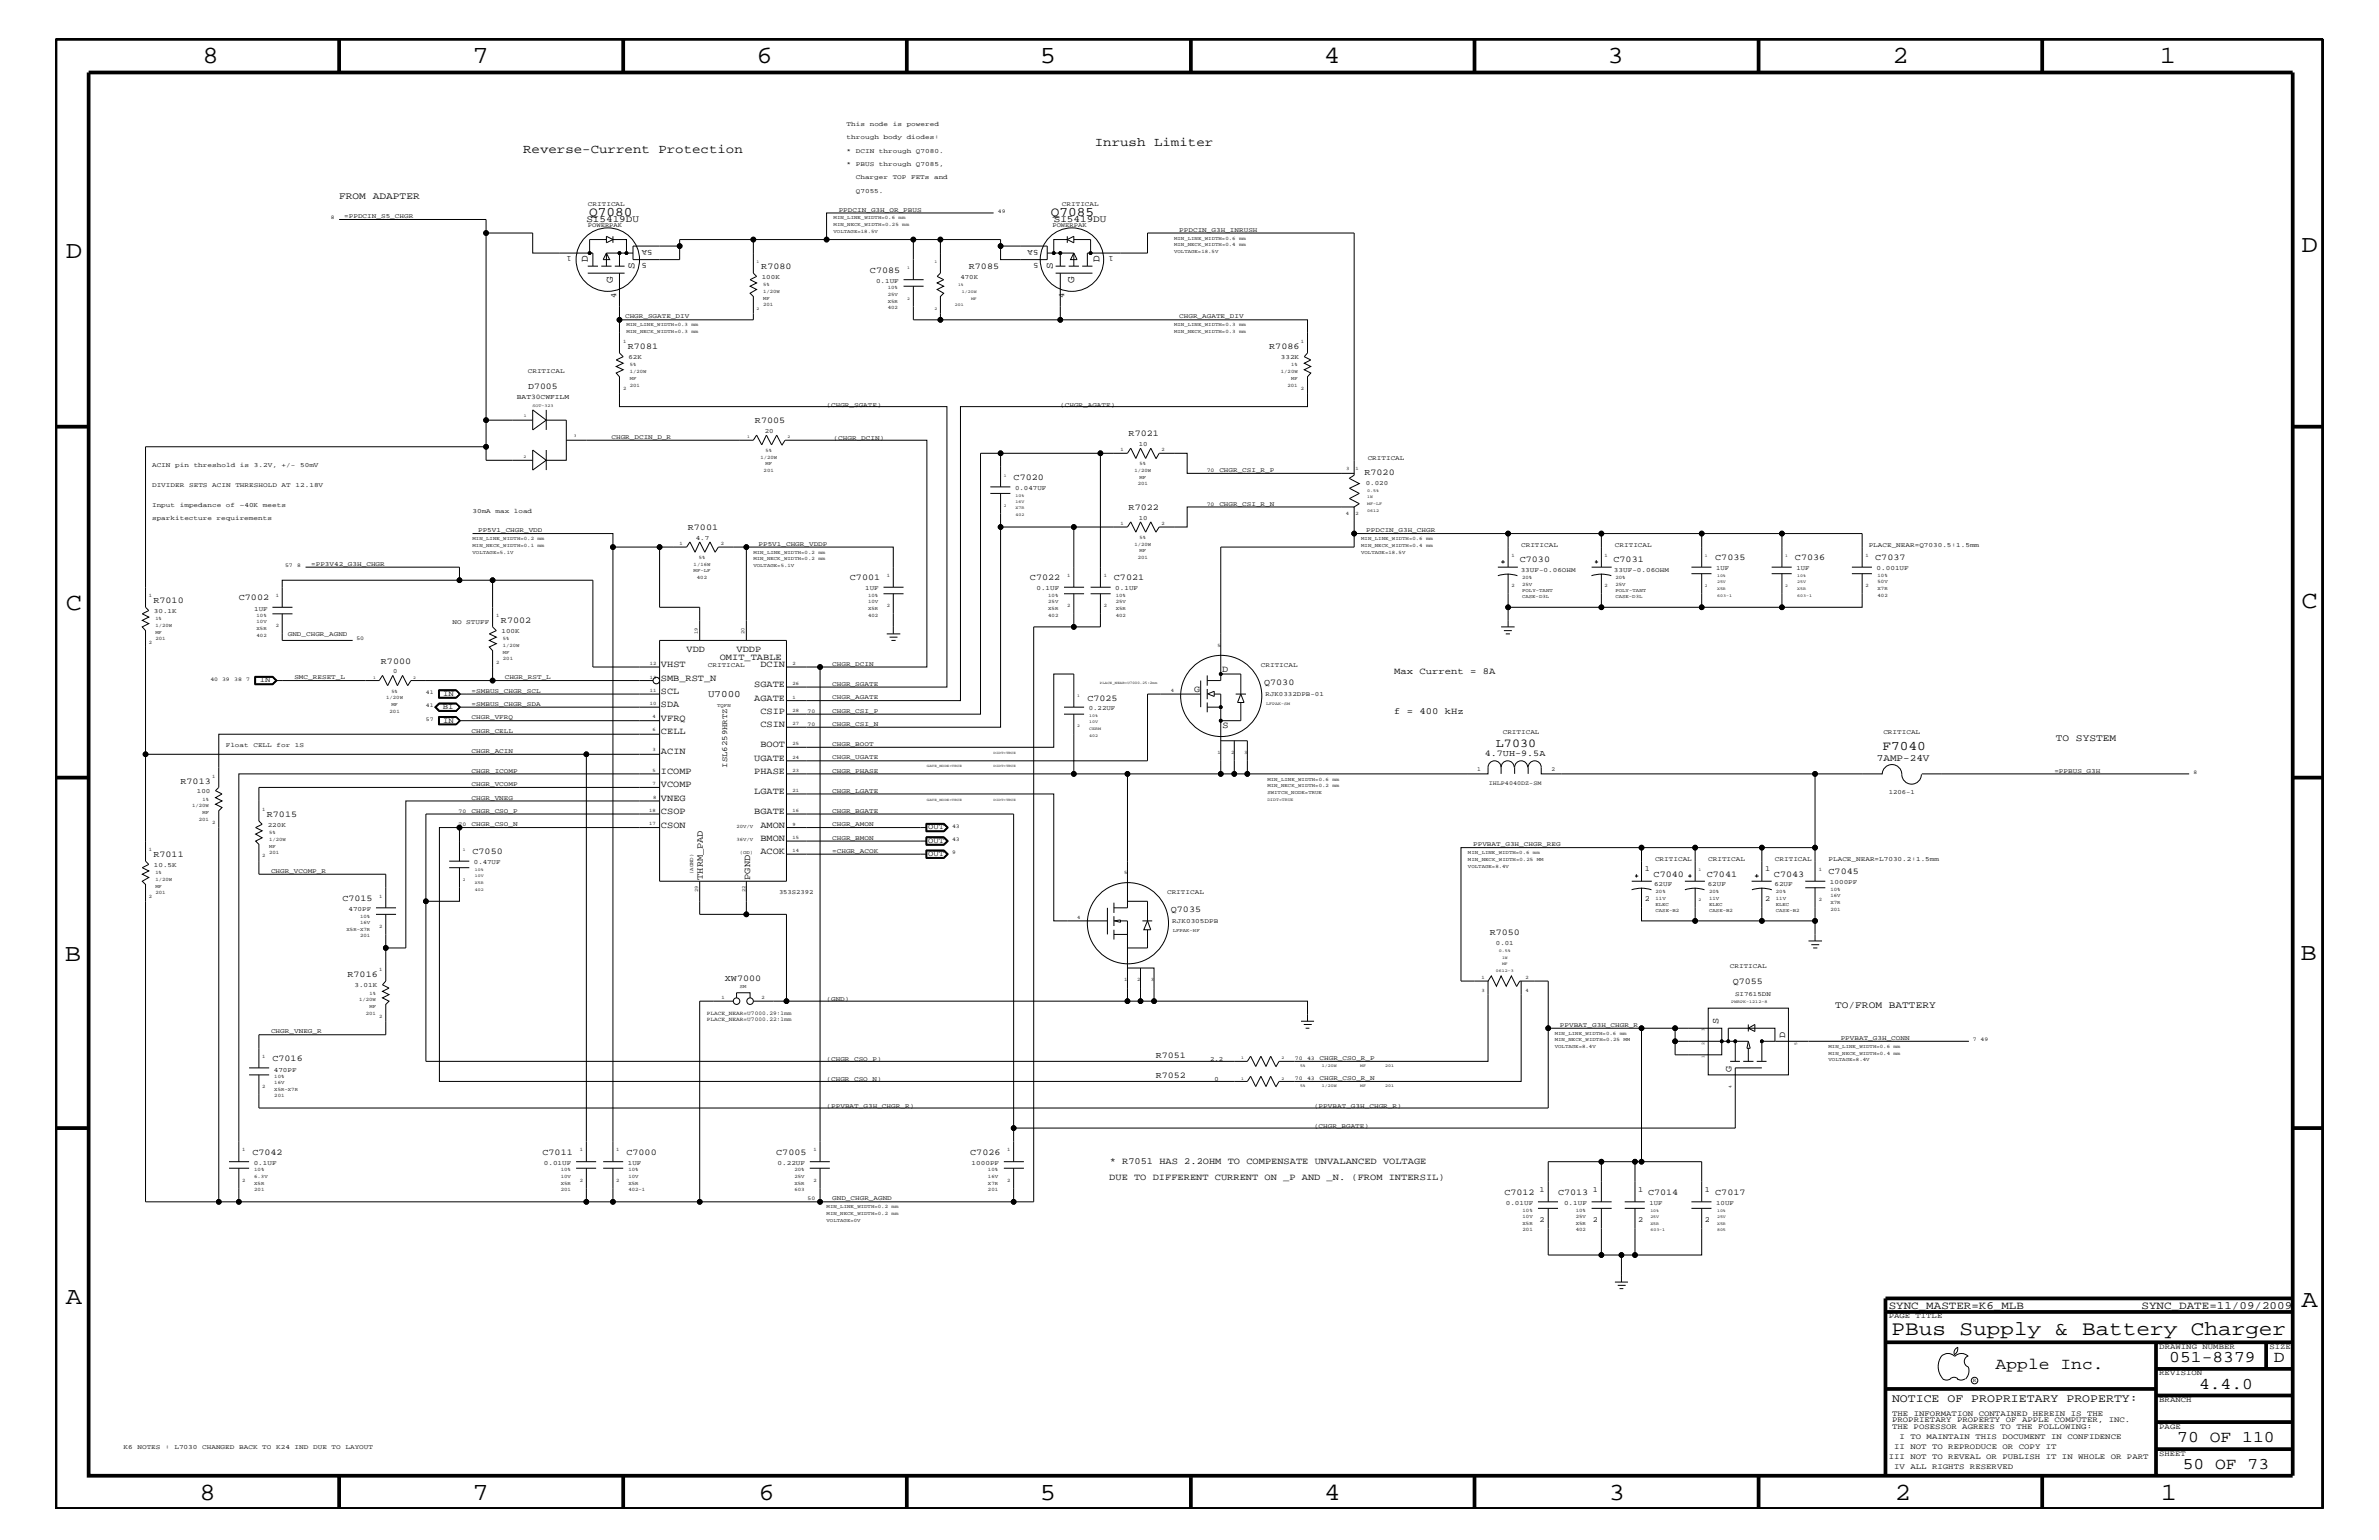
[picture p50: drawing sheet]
<svg xmlns="http://www.w3.org/2000/svg" width="432mm" height="279mm" viewBox="0 0 432 279" stroke-linecap="round" stroke-linejoin="round" font-family="sans-serif">
<defs><g id="words">
<g font-size="4.5">
<text x="36.7" y="11.5">8</text>
<text x="85.8" y="11.5">7</text>
<text x="137.3" y="11.5">6</text>
<text x="188.7" y="11.5">5</text>
<text x="240.3" y="11.5">4</text>
<text x="291.8" y="11.5">3</text>
<text x="343.5" y="11.5">2</text>
<text x="392" y="11.5">1</text>
<text x="11.9" y="46.8">D</text>
<text x="417.7" y="45.7">D</text>
<text x="11.9" y="110.6">C</text>
<text x="417.7" y="110.3">C</text>
<text x="11.8" y="174.3">B</text>
<text x="417.6" y="174.2">B</text>
<text x="11.9" y="236.7">A</text>
<text x="417.7" y="237.1">A</text>
<text x="36.2" y="272.1">8</text>
<text x="85.8" y="272.1">7</text>
<text x="137.7" y="272.1">6</text>
<text x="188.7" y="272.1">5</text>
<text x="240.4" y="272.1">4</text>
<text x="292" y="272.1">3</text>
<text x="343.9" y="272.1">2</text>
<text x="392.2" y="272.1">1</text>
</g>
<text font-size="3.7" x="343.3" y="242.3">PBus Supply &amp; Battery Charger</text>
<g font-size="3">
<text x="362.2" y="248.4">Apple Inc.</text>
<text x="393.7" y="247.1">051-8379</text>
<text x="399.2" y="252">4.4.0</text>
<text x="412.7" y="247.1">D</text>
<text x="395.2" y="261.6">70 OF 110</text>
<text x="396.2" y="266.6">50 OF 73</text>
</g>
<g font-size="2.4">
<text x="106.9" y="39.2">Q7080</text>
<text x="190.8" y="39.2">Q7085</text>
<text x="341.7" y="136.1">F7040</text>
</g>
<g font-size="2.3">
<text x="95" y="27.7">Reverse-Current Protection</text>
<text x="198.7" y="26.5">Inrush Limiter</text>
</g>
<text font-size="2.2" x="271.5" y="135.5">L7030</text>
<text font-size="2.1" x="343.4" y="254.4">NOTICE OF PROPRIETARY PROPERTY:</text>
<g font-size="2">
<text x="342.8" y="237.4">SYNC_MASTER=K6_MLB</text>
<text x="388.7" y="237.4">SYNC_DATE=11/09/2009</text>
</g>
<g font-size="1.9">
<text x="106.7" y="47.6" transform="rotate(-90 106.7 47.6)">D</text>
<text x="199.6" y="47.6" transform="rotate(-90 199.6 47.6)">D</text>
<text x="111.3" y="51.3" transform="rotate(-90 111.3 51.3)">G</text>
<text x="115.1" y="48.8" transform="rotate(-90 115.1 48.8)">S</text>
<text x="191.1" y="48.8" transform="rotate(-90 191.1 48.8)">S</text>
<text x="195" y="51.3" transform="rotate(-90 195 51.3)">G</text>
</g>
<g font-size="1.8">
<text x="61.6" y="36.2">FROM ADAPTER</text>
<text x="106.4" y="40.2">SI5419DU</text>
<text x="191.3" y="40.2">SI5419DU</text>
<text x="128.5" y="126.5">U7000</text>
<text x="373.1" y="134.4">TO SYSTEM</text>
<text x="340.7" y="138">7AMP-24V</text>
<text x="333.1" y="182.9">TO/FROM BATTERY</text>
</g>
<g font-size="1.7">
<text x="124.6" y="118.2">VDD</text>
<text x="130.6" y="119.8">OMIT_TABLE</text>
<text x="133.7" y="118.2">VDDP</text>
<text x="120" y="121">VHST</text>
<text x="120" y="125.9">SCL</text>
<text x="120" y="123.5">SMB_RST_N</text>
<text x="136.9" y="124.7">SGATE</text>
<text x="138" y="121">DCIN</text>
<text x="216.7" y="125.5">G</text>
<text x="221.8" y="121.9">D</text>
<text x="253.1" y="122.3">Max Current = 8A</text>
<text x="120" y="128.3">SDA</text>
<text x="120" y="130.8">VFRQ</text>
<text x="136.9" y="127.1">AGATE</text>
<text x="138" y="129.6">CSIP</text>
<text x="138" y="131.9">CSIN</text>
<text x="253.1" y="129.6">f = 400 kHz</text>
<text x="120" y="136.8">ACIN</text>
<text x="120" y="133.2">CELL</text>
<text x="138" y="135.6">BOOT</text>
<text x="221.9" y="132.1">S</text>
<text x="120" y="140.4">ICOMP</text>
<text x="120" y="142.9">VCOMP</text>
<text x="136.9" y="140.4">PHASE</text>
<text x="136.9" y="138">UGATE</text>
<text x="120" y="145.3">VNEG</text>
<text x="120" y="147.7">CSOP</text>
<text x="136.9" y="144">LGATE</text>
<text x="136.9" y="147.7">BGATE</text>
<text x="120" y="150.1">CSON</text>
<text x="138" y="150.1">AMON</text>
<text x="138" y="152.6">BMON</text>
<text x="138" y="155">ACOK</text>
<text x="127.6" y="159.6" transform="rotate(-90 127.6 159.6)">THRM_PAD</text>
<text x="136.1" y="159.6" transform="rotate(-90 136.1 159.6)">PGND</text>
<text x="311.9" y="185.9" transform="rotate(-90 311.9 185.9)">S</text>
<text x="324" y="188.3" transform="rotate(-90 324 188.3)">D</text>
<text x="314.3" y="194.4" transform="rotate(-90 314.3 194.4)">G</text>
<text x="201.3" y="214.2">DUE TO DIFFERENT CURRENT ON _P AND _N. (FROM INTERSIL)</text>
<text x="201.4" y="211.1">* R7051 HAS 2.2OHM TO COMPENSATE UNVALANCED VOLTAGE</text>
</g>
<g font-size="1.6">
<text x="138.2" y="48.8">R7080</text>
<text x="157.9" y="49.6">C7085</text>
<text x="175.9" y="48.8">R7085</text>
<text x="114" y="63.4">R7081</text>
<text x="230.4" y="63.4">R7086</text>
<text x="95.9" y="70.6">D7005</text>
<text x="137" y="76.8">R7005</text>
<text x="204.9" y="79.2">R7021</text>
<text x="184" y="87.1">C7020</text>
<text x="247.6" y="86.2">R7020</text>
<text x="204.9" y="92.6">R7022</text>
<text x="124.8" y="96.2">R7001</text>
<text x="311.3" y="101.6">C7035</text>
<text x="325.8" y="101.6">C7036</text>
<text x="340.4" y="101.6">C7037</text>
<text x="154.3" y="105.3">C7001</text>
<text x="186.9" y="105.3">C7022</text>
<text x="202.2" y="105.3">C7021</text>
<text x="275.8" y="102.1">C7030</text>
<text x="292.9" y="102.1">C7031</text>
<text x="27.9" y="109.4">R7010</text>
<text x="43.3" y="108.9">C7002</text>
<text x="90.9" y="113.1">R7002</text>
<text x="69.1" y="120.4">R7000</text>
<text x="229.4" y="124.2">Q7030</text>
<text x="197.4" y="127.1">C7025</text>
<text x="269.5" y="137.2">4.7UH-9.5A</text>
<text x="32.8" y="142.2">R7013</text>
<text x="48.4" y="148.2">R7015</text>
<text x="27.9" y="155.5">R7011</text>
<text x="85.8" y="155">C7050</text>
<text x="300.1" y="159">C7040</text>
<text x="309.8" y="159">C7041</text>
<text x="322" y="159">C7043</text>
<text x="331.9" y="158.6">C7045</text>
<text x="62.1" y="163.5">C7015</text>
<text x="212.5" y="165.4">Q7035</text>
<text x="270.4" y="169.7">R7050</text>
<text x="63.1" y="177.3">R7016</text>
<text x="131.6" y="177.9">XW7000</text>
<text x="314.5" y="178.5">Q7055</text>
<text x="209.8" y="192">R7051</text>
<text x="49.4" y="192.6">C7016</text>
<text x="209.8" y="195.6">R7052</text>
<text x="45.8" y="209.6">C7042</text>
<text x="98.5" y="209.6">C7011</text>
<text x="113.7" y="209.6">C7000</text>
<text x="140.9" y="209.6">C7005</text>
<text x="176.1" y="209.6">C7026</text>
<text x="273" y="216.9">C7012</text>
<text x="282.8" y="216.9">C7013</text>
<text x="299.1" y="216.9">C7014</text>
<text x="311.3" y="216.9">C7017</text>
</g>
<g font-size="1.4">
<text x="103.7" y="46.5" transform="rotate(-180 103.7 46.5)">1</text>
<text x="117.4" y="47.7" transform="rotate(-180 117.4 47.7)">5</text>
<text x="118.4" y="45.3" transform="rotate(-180 118.4 45.3)">5A</text>
<text x="188.5" y="45.3" transform="rotate(-180 188.5 45.3)">5A</text>
<text x="188.5" y="47.7" transform="rotate(-180 188.5 47.7)">5</text>
<text x="202.1" y="46.5" transform="rotate(-180 202.1 46.5)">1</text>
<text x="111.8" y="54.1" transform="rotate(-90 111.8 54.1)">4</text>
<text x="193.1" y="54.1" transform="rotate(-90 193.1 54.1)">4</text>
<text x="47.2" y="123.8">IN</text>
<text x="80.3" y="128.7">BI</text>
<text x="80.4" y="126.3">IN</text>
<text x="80.4" y="131.1">IN</text>
<text x="132" y="139.3" transform="rotate(-90 132 139.3)">ISL6259HRTZ</text>
<text x="168.5" y="152.9">OUT</text>
<text x="168.5" y="150.5">OUT</text>
<text x="168.5" y="155.4">OUT</text>
<text x="298.5" y="158">1</text>
<text x="320.4" y="158">1</text>
<text x="298.5" y="163.5">2</text>
<text x="320.4" y="163.5">2</text>
<text x="279.4" y="221.7">2</text>
<text x="279.4" y="216.2">1</text>
<text x="289.1" y="221.7">2</text>
<text x="289.1" y="216.2">1</text>
<text x="297.3" y="221.7">2</text>
<text x="297.3" y="216.2">1</text>
<text x="309.5" y="221.7">2</text>
<text x="309.5" y="216.2">1</text>
<text x="342.8" y="239.2">PAGE TITLE</text>
<text x="391.9" y="244.7">DRAWING NUMBER</text>
<text x="411.9" y="244.7">SIZE</text>
<text x="391.9" y="249.5">REVISION</text>
<text x="343.4" y="256.8">THE INFORMATION CONTAINED HEREIN IS THE</text>
<text x="391.9" y="254.4">BRANCH</text>
<text x="343.4" y="259.3">THE POSESSOR AGREES TO THE FOLLOWING:</text>
<text x="343.4" y="258">PROPRIETARY PROPERTY OF APPLE COMPUTER, INC.</text>
<text x="343.8" y="262.9">II NOT TO REPRODUCE OR COPY IT</text>
<text x="344.8" y="261.1">I TO MAINTAIN THIS DOCUMENT IN CONFIDENCE</text>
<text x="391.9" y="259.3">PAGE</text>
<text x="342.8" y="264.7">III NOT TO REVEAL OR PUBLISH IT IN WHOLE OR PART</text>
<text x="343.8" y="266.6">IV ALL RIGHTS RESERVED</text>
<text x="391.9" y="264.1">SHEET</text>
</g>
<text font-size="1.3" x="93.8" y="72.4">BAT30CWFILM</text>
<g font-size="1.2">
<text x="153.7" y="22.9">This</text>
<text x="157.9" y="22.9">node</text>
<text x="162.1" y="22.9">is</text>
<text x="164.6" y="22.9">powered</text>
<text x="153.7" y="25.3">through</text>
<text x="153.7" y="27.7">*</text>
<text x="155.3" y="27.7">DCIN</text>
<text x="159.5" y="27.7">through</text>
<text x="160.4" y="25.3">body</text>
<text x="164.6" y="25.3">diodes:</text>
<text x="166.2" y="27.7">Q7080.</text>
<text x="153.7" y="30.2">*</text>
<text x="155.3" y="32.5">Charger</text>
<text x="155.3" y="35">Q7055.</text>
<text x="155.3" y="30.2">PBUS</text>
<text x="159.5" y="30.2">through</text>
<text x="162" y="32.5">TOP</text>
<text x="165.4" y="32.5">FETs</text>
<text x="166.2" y="30.2">Q7085,</text>
<text x="169.5" y="32.5">and</text>
<text x="62.5" y="39.6">=PPDCIN_S5_CHGR</text>
<text x="106.7" y="41.3">POWERPAK</text>
<text x="106.7" y="37.4">CRITICAL</text>
<text x="152.2" y="38.4">PPDCIN_G3H_OR_PBUS</text>
<text x="191" y="41.3">POWERPAK</text>
<text x="192.7" y="37.4">CRITICAL</text>
<text x="214" y="42">PPDCIN_G3H_INRUSH</text>
<text x="138.3" y="50.7">100K</text>
<text x="159" y="51.3">0.1UF</text>
<text x="174.3" y="50.7">470K</text>
<text x="113.5" y="57.8">CHGR_SGATE_DIV</text>
<text x="214" y="57.8">CHGR_AGATE_DIV</text>
<text x="114" y="65.1">62K</text>
<text x="232.5" y="65.1">332K</text>
<text x="95.8" y="67.7">CRITICAL</text>
<text x="150" y="73.8">(CHGR_SGATE)</text>
<text x="192.4" y="73.8">(CHGR_AGATE)</text>
<text x="111" y="79.6">CHGR_DCIN_D_R</text>
<text x="138.8" y="78.5">20</text>
<text x="151.3" y="79.9">(CHGR_DCIN)</text>
<text x="206.7" y="80.9">10</text>
<text x="248.2" y="83.5">CRITICAL</text>
<text x="27.6" y="84.7">ACIN</text>
<text x="27.6" y="88.3">DIVIDER</text>
<text x="31.8" y="84.7">pin</text>
<text x="34.3" y="88.3">SETS</text>
<text x="35.2" y="84.7">threshold</text>
<text x="38.5" y="88.3">ACIN</text>
<text x="42.7" y="88.3">THRESHOLD</text>
<text x="43.6" y="84.7">is</text>
<text x="46.1" y="84.7">3.2V,</text>
<text x="51.1" y="84.7">+/-</text>
<text x="51.1" y="88.3">AT</text>
<text x="53.6" y="88.3">12.18V</text>
<text x="54.5" y="84.7">50mV</text>
<text x="184.2" y="88.9">0.047UF</text>
<text x="221.3" y="85.6">CHGR_CSI_R_P</text>
<text x="247.9" y="88">0.020</text>
<text x="27.6" y="92">Input</text>
<text x="27.6" y="94.3">sparkitecture</text>
<text x="32.6" y="92">impedance</text>
<text x="39.3" y="94.3">requirements</text>
<text x="41" y="92">of</text>
<text x="43.5" y="92">~40K</text>
<text x="47.7" y="92">meets</text>
<text x="85.8" y="93.2">30mA</text>
<text x="89.9" y="93.2">max</text>
<text x="93.3" y="93.2">load</text>
<text x="206.7" y="94.3">10</text>
<text x="221.3" y="91.7">CHGR_CSI_R_N</text>
<text x="86.8" y="96.5">PP5V1_CHGR_VDD</text>
<text x="126.3" y="97.9">4.7</text>
<text x="137.7" y="99">PP5V1_CHGR_VDDP</text>
<text x="248" y="96.5">PPDCIN_G3H_CHGR</text>
<text x="276.1" y="99.3">CRITICAL</text>
<text x="293.1" y="99.3">CRITICAL</text>
<text x="339.2" y="99.3">PLACE_NEAR=Q7030.5:1.5mm</text>
<text x="56.5" y="102.6">=PP3V42_G3H_CHGR</text>
<text x="157.1" y="107.1">1UF</text>
<text x="188.1" y="107.1">0.1UF</text>
<text x="202.4" y="107.1">0.1UF</text>
<text x="276" y="103.7">33UF-0.06OHM</text>
<text x="292.9" y="103.7">33UF-0.06OHM</text>
<text x="311.5" y="103.5">1UF</text>
<text x="326.1" y="103.5">1UF</text>
<text x="340.6" y="103.5">0.001UF</text>
<text x="27.9" y="111.2">30.1K</text>
<text x="46.1" y="110.8">1UF</text>
<text x="82.1" y="113.1">NO</text>
<text x="84.6" y="113.1">STUFF</text>
<text x="52.2" y="115.3">GND_CHGR_AGND</text>
<text x="91" y="114.8">100K</text>
<text x="53.4" y="123.2">SMC_RESET_L</text>
<text x="71.3" y="122.1">0</text>
<text x="85.6" y="125.7">=SMBUS_CHGR_SCL</text>
<text x="91.6" y="123.2">CHGR_RST_L</text>
<text x="128.5" y="121">CRITICAL</text>
<text x="151" y="124.4">CHGR_SGATE</text>
<text x="151" y="120.8">CHGR_DCIN</text>
<text x="228.9" y="121">CRITICAL</text>
<text x="85.6" y="128">=SMBUS_CHGR_SDA</text>
<text x="85.6" y="130.5">CHGR_VFRQ</text>
<text x="151" y="129.3">CHGR_CSI_P</text>
<text x="151" y="126.9">CHGR_AGATE</text>
<text x="151" y="131.7">CHGR_CSI_N</text>
<text x="197.6" y="128.9">0.22UF</text>
<text x="229.7" y="126.3">RJK0332DPB-01</text>
<text x="41" y="135.6">Float</text>
<text x="46" y="135.6">CELL</text>
<text x="50.2" y="135.6">for</text>
<text x="53.5" y="135.6">1S</text>
<text x="85.6" y="136.6">CHGR_ACIN</text>
<text x="85.6" y="133">CHGR_CELL</text>
<text x="151" y="135.3">CHGR_BOOT</text>
<text x="151" y="137.8">CHGR_UGATE</text>
<text x="272.8" y="133.2">CRITICAL</text>
<text x="341.8" y="133.2">CRITICAL</text>
<text x="35.7" y="144">100</text>
<text x="85.6" y="140.2">CHGR_ICOMP</text>
<text x="85.6" y="142.6">CHGR_VCOMP</text>
<text x="151" y="143.9">CHGR_LGATE</text>
<text x="151" y="140.2">CHGR_PHASE</text>
<text x="372.9" y="140.2">=PPBUS_G3H</text>
<text x="85.6" y="147.5">CHGR_CSO_P</text>
<text x="85.6" y="149.9">CHGR_CSO_N</text>
<text x="85.6" y="145.1">CHGR_VNEG</text>
<text x="151" y="149.9">CHGR_AMON</text>
<text x="151" y="147.5">CHGR_BGATE</text>
<text x="342.8" y="144">1206-1</text>
<text x="48.6" y="150.1">220K</text>
<text x="151" y="154.7">=CHGR_ACOK</text>
<text x="151" y="152.3">CHGR_BMON</text>
<text x="267.4" y="153.5">PPVBAT_G3H_CHGR_REG</text>
<text x="27.9" y="157.3">10.5K</text>
<text x="49.2" y="158.4">CHGR_VCOMP_R</text>
<text x="86" y="156.8">0.47UF</text>
<text x="300.2" y="160.7">62UF</text>
<text x="300.4" y="156.2">CRITICAL</text>
<text x="310" y="160.7">62UF</text>
<text x="310" y="156.2">CRITICAL</text>
<text x="322.1" y="160.7">62UF</text>
<text x="322.2" y="156.2">CRITICAL</text>
<text x="331.9" y="156.2">PLACE_NEAR=L7030.2:1.5mm</text>
<text x="332.1" y="160.5">1000PF</text>
<text x="63.2" y="165.3">470PF</text>
<text x="141.4" y="162.2">353S2392</text>
<text x="211.8" y="162.2">CRITICAL</text>
<text x="212.8" y="167.5">RJK0305DPB</text>
<text x="271.5" y="171.4">0.01</text>
<text x="64.3" y="179.1">3.01K</text>
<text x="314" y="175.6">CRITICAL</text>
<text x="150" y="181.6">(GND)</text>
<text x="314.9" y="180.8">SI7615DN</text>
<text x="49.2" y="187.5">CHGR_VNEG_R</text>
<text x="283.1" y="186.3">PPVBAT_G3H_CHGR_R</text>
<text x="334.1" y="188.7">PPVBAT_G3H_CONN</text>
<text x="49.7" y="194.4">470PF</text>
<text x="150" y="196.2">(CHGR_CSO_N)</text>
<text x="150" y="192.6">(CHGR_CSO_P)</text>
<text x="219.6" y="192.5">2.2</text>
<text x="220.4" y="196.1">0</text>
<text x="239.5" y="195.9">CHGR_CSO_R_N</text>
<text x="239.5" y="192.3">CHGR_CSO_R_P</text>
<text x="150" y="201">(PPVBAT_G3H_CHGR_R)</text>
<text x="238.5" y="201">(PPVBAT_G3H_CHGR_R)</text>
<text x="238.5" y="204.7">(CHGR_BGATE)</text>
<text x="46.1" y="211.4">0.1UF</text>
<text x="98.7" y="211.4">0.01UF</text>
<text x="114" y="211.4">1UF</text>
<text x="141.1" y="211.4">0.22UF</text>
<text x="176.4" y="211.4">1000PF</text>
<text x="151" y="217.8">GND_CHGR_AGND</text>
<text x="273.3" y="218.6">0.01UF</text>
<text x="283.9" y="218.6">0.1UF</text>
<text x="299.4" y="218.6">1UF</text>
<text x="311.5" y="218.6">10UF</text>
<text x="22.4" y="262.9">K6</text>
<text x="24.9" y="262.9">NOTES</text>
<text x="30" y="262.9">:</text>
<text x="31.7" y="262.9">L7030</text>
<text x="36.7" y="262.9">CHANGED</text>
<text x="43.4" y="262.9">BACK</text>
<text x="47.6" y="262.9">TO</text>
<text x="50.1" y="262.9">K24</text>
<text x="53.5" y="262.9">IND</text>
<text x="56.8" y="262.9">DUE</text>
<text x="60.2" y="262.9">TO</text>
<text x="62.7" y="262.9">LAYOUT</text>
</g>
<g font-size="1.1">
<text x="268.1" y="139.8">1</text>
<text x="270.2" y="142.4">IHLP4040DZ-SM</text>
<text x="281.6" y="139.8">2</text>
</g>
<g font-size="1">
<text x="60" y="39.8">8</text>
<text x="181.1" y="38.6">49</text>
<text x="219" y="85.6">70</text>
<text x="219" y="91.7">70</text>
<text x="51.7" y="102.9">57</text>
<text x="53.9" y="102.9">8</text>
<text x="64.7" y="116.2">50</text>
<text x="38.2" y="123.5">40 39</text>
<text x="42.5" y="123.5">38</text>
<text x="44.7" y="123.5">7</text>
<text x="77.3" y="125.9">41</text>
<text x="77.3" y="130.8">57</text>
<text x="77.3" y="128.3">41</text>
<text x="146.6" y="129.3">70</text>
<text x="146.6" y="131.7">70</text>
<text x="398.1" y="140.4">8</text>
<text x="83.2" y="149.9">70</text>
<text x="83.2" y="147.5">70</text>
<text x="172.8" y="152.6">43</text>
<text x="172.8" y="150.1">43</text>
<text x="172.8" y="155">9</text>
<text x="128.3" y="184.1">PLACE_NEAR=U7000.29:1mm</text>
<text x="128.3" y="185.3">PLACE_NEAR=U7000.22:1mm</text>
<text x="358.1" y="188.9">7</text>
<text x="359.5" y="188.9">49</text>
<text x="235" y="195.9">70</text>
<text x="235" y="192.3">70</text>
<text x="237.2" y="195.9">43</text>
<text x="237.2" y="192.3">43</text>
<text x="146.6" y="217.8">50</text>
<text x="358.1" y="250.7">R</text>
</g>
<g font-size=".9">
<text x="151.3" y="41">MIN_NECK_WIDTH=0.25 mm</text>
<text x="151.3" y="39.8">MIN_LINE_WIDTH=0.6 mm</text>
<text x="151.3" y="42.3">VOLTAGE=18.5V</text>
<text x="213.1" y="43.5">MIN_LINE_WIDTH=0.6 mm</text>
<text x="213.1" y="45.9">VOLTAGE=18.5V</text>
<text x="213.1" y="44.6">MIN_NECK_WIDTH=0.4 mm</text>
<text x="138.5" y="53.2">1/20W</text>
<text x="138.5" y="51.9">5%</text>
<text x="161.1" y="53.6">25V</text>
<text x="161.1" y="52.5">10%</text>
<text x="113.7" y="59.2">MIN_LINE_WIDTH=0.3 mm</text>
<text x="138.5" y="55.6">201</text>
<text x="138.5" y="54.4">MF</text>
<text x="161.1" y="56.1">402</text>
<text x="161.1" y="54.9">X5R</text>
<text x="213.1" y="59.2">MIN_LINE_WIDTH=0.3 mm</text>
<text x="113.1" y="62.3">1</text>
<text x="113.7" y="60.4">MIN_NECK_WIDTH=0.3 mm</text>
<text x="213.1" y="60.4">MIN_NECK_WIDTH=0.3 mm</text>
<text x="236.1" y="62.3">1</text>
<text x="113.1" y="70.7">2</text>
<text x="114.3" y="67.7">1/20W</text>
<text x="114.3" y="70.1">201</text>
<text x="114.3" y="68.9">MF</text>
<text x="114.3" y="66.5">5%</text>
<text x="232.5" y="67.7">1/20W</text>
<text x="233.7" y="70.1">201</text>
<text x="234.4" y="68.9">MF</text>
<text x="234.4" y="66.5">1%</text>
<text x="236.1" y="70.7">2</text>
<text x="138" y="83.3">1/20W</text>
<text x="138.9" y="82">5%</text>
<text x="203.4" y="81.9">1</text>
<text x="210.8" y="81.9">2</text>
<text x="138.6" y="85.6">201</text>
<text x="138.9" y="84.4">MF</text>
<text x="205.9" y="85.6">1/20W</text>
<text x="206.5" y="88.1">201</text>
<text x="206.8" y="86.9">MF</text>
<text x="206.8" y="84.4">5%</text>
<text x="244.3" y="85.2">3</text>
<text x="246" y="85.2">1</text>
<text x="203.4" y="95.2">1</text>
<text x="210.8" y="95.2">2</text>
<text x="244.3" y="93.5">4</text>
<text x="246" y="93.5">2</text>
<text x="85.8" y="99.3">MIN_NECK_WIDTH=0.1 mm</text>
<text x="85.8" y="98">MIN_LINE_WIDTH=0.2 mm</text>
<text x="85.8" y="100.4">VOLTAGE=5.1V</text>
<text x="123.4" y="98.8">1</text>
<text x="126.8" y="101.4">5%</text>
<text x="130.8" y="98.8">2</text>
<text x="136.7" y="100.4">MIN_LINE_WIDTH=0.2 mm</text>
<text x="136.7" y="101.6">MIN_NECK_WIDTH=0.2 mm</text>
<text x="205.9" y="99">1/20W</text>
<text x="206.5" y="101.4">201</text>
<text x="206.8" y="100.2">MF</text>
<text x="206.8" y="97.7">5%</text>
<text x="247.1" y="98">MIN_LINE_WIDTH=0.6 mm</text>
<text x="247.1" y="100.4">VOLTAGE=18.5V</text>
<text x="247.1" y="99.3">MIN_NECK_WIDTH=0.4 mm</text>
<text x="274.3" y="101">1</text>
<text x="291.3" y="101">1</text>
<text x="338.6" y="101">1</text>
<text x="125.9" y="103.8">MF-LF</text>
<text x="125.9" y="102.6">1/16W</text>
<text x="126.5" y="105">402</text>
<text x="136.7" y="102.9">VOLTAGE=5.1V</text>
<text x="161" y="104.7">1</text>
<text x="193.7" y="104.7">1</text>
<text x="200.3" y="104.7">1</text>
<text x="274.3" y="106.5">2</text>
<text x="276.3" y="105">20%</text>
<text x="276.3" y="107.4">POLY-TANT</text>
<text x="276.3" y="106.3">25V</text>
<text x="291.3" y="106.5">2</text>
<text x="293.2" y="105">20%</text>
<text x="293.2" y="106.3">25V</text>
<text x="293.2" y="107.4">POLY-TANT</text>
<text x="338.6" y="106.5">2</text>
<text x="340.8" y="107">X7R</text>
<text x="340.8" y="104.7">10%</text>
<text x="340.8" y="105.8">50V</text>
<text x="27" y="108.3">1</text>
<text x="28.2" y="113.7">1/20W</text>
<text x="28.2" y="112.6">1%</text>
<text x="46.6" y="113.1">10V</text>
<text x="46.6" y="112">10%</text>
<text x="50" y="113.7">2</text>
<text x="50" y="108.3">1</text>
<text x="90.1" y="112">1</text>
<text x="157.6" y="110.6">X5R</text>
<text x="157.6" y="108.3">10%</text>
<text x="157.6" y="109.4">10V</text>
<text x="157.6" y="111.9">402</text>
<text x="161" y="110.2">2</text>
<text x="190.2" y="110.6">X5R</text>
<text x="190.2" y="109.4">25V</text>
<text x="190.2" y="111.9">402</text>
<text x="190.2" y="108.3">10%</text>
<text x="193.7" y="110.2">2</text>
<text x="200.3" y="110.2">2</text>
<text x="202.5" y="108.3">10%</text>
<text x="202.5" y="111.9">402</text>
<text x="202.5" y="110.6">X5R</text>
<text x="202.5" y="109.4">25V</text>
<text x="276.3" y="108.6">CASE-D3L</text>
<text x="293.2" y="108.6">CASE-D3L</text>
<text x="340.8" y="108.2">402</text>
<text x="27" y="116.8">2</text>
<text x="28.2" y="116.2">201</text>
<text x="28.2" y="115">MF</text>
<text x="46.6" y="115.5">402</text>
<text x="46.6" y="114.2">X5R</text>
<text x="91.3" y="118.6">MF</text>
<text x="91.3" y="117.4">1/20W</text>
<text x="91.3" y="116.2">5%</text>
<text x="91.3" y="119.8">201</text>
<text x="126.7" y="115.1" transform="rotate(-90 126.7 115.1)">19</text>
<text x="135.1" y="115.1" transform="rotate(-90 135.1 115.1)">20</text>
<text x="221" y="117.4">5</text>
<text x="71" y="125.7">5%</text>
<text x="90.1" y="120.4">2</text>
<text x="117.9" y="120.7">12</text>
<text x="117.9" y="123.1">13</text>
<text x="117.9" y="125.5">11</text>
<text x="143.8" y="120.7">2</text>
<text x="143.8" y="124.3">26</text>
<text x="212.5" y="125.5">4</text>
<text x="70.1" y="126.9">1/20W</text>
<text x="70.7" y="129.3">201</text>
<text x="71" y="128">MF</text>
<text x="117.9" y="128">10</text>
<text x="118.4" y="130.2">4</text>
<text x="130.2" y="128.2">TQFN</text>
<text x="143.8" y="129.1">28</text>
<text x="143.8" y="131.6">27</text>
<text x="143.8" y="126.8">1</text>
<text x="118.4" y="132.7">6</text>
<text x="118.4" y="136.3">3</text>
<text x="143.8" y="135.2">25</text>
<text x="143.8" y="137.7">24</text>
<text x="221" y="136.8">1</text>
<text x="223.4" y="136.8">2</text>
<text x="225.8" y="136.8">3</text>
<text x="38.5" y="141.1">1</text>
<text x="118.4" y="140">5</text>
<text x="118.4" y="142.4">7</text>
<text x="143.8" y="143.7">21</text>
<text x="143.8" y="140.1">23</text>
<text x="230" y="141.7">MIN_LINE_WIDTH=0.6 mm</text>
<text x="230" y="142.9">MIN_NECK_WIDTH=0.2 mm</text>
<text x="34.9" y="146.5">1/20W</text>
<text x="36.1" y="149">201</text>
<text x="36.7" y="147.7">MF</text>
<text x="36.7" y="145.3">1%</text>
<text x="38.5" y="149.5">2</text>
<text x="47.6" y="147.1">1</text>
<text x="117.9" y="147.3">18</text>
<text x="117.9" y="149.6">17</text>
<text x="118.5" y="144.9">8</text>
<text x="143.8" y="147.3">16</text>
<text x="143.8" y="149.8">9</text>
<text x="230" y="144">SWITCH_NODE=TRUE</text>
<text x="27" y="154.4">1</text>
<text x="47.6" y="155.6">2</text>
<text x="48.9" y="155">201</text>
<text x="48.9" y="152.6">1/20W</text>
<text x="48.9" y="153.8">MF</text>
<text x="48.9" y="151.3">5%</text>
<text x="133.7" y="150.1">20V/V</text>
<text x="133.7" y="152.6">36V/V</text>
<text x="134.3" y="155">(OD)</text>
<text x="143.8" y="152.2">15</text>
<text x="143.8" y="154.6">14</text>
<text x="266.4" y="155">MIN_LINE_WIDTH=0.6 mm</text>
<text x="28.2" y="161.1">MF</text>
<text x="28.2" y="158.6">1%</text>
<text x="28.2" y="159.9">1/20W</text>
<text x="125.8" y="158.6" transform="rotate(-90 125.8 158.6)">(AGND)</text>
<text x="126.7" y="161.9" transform="rotate(-90 126.7 161.9)">29</text>
<text x="135.3" y="161.9" transform="rotate(-90 135.3 161.9)">22</text>
<text x="204" y="158.6">5</text>
<text x="266.4" y="157.4">VOLTAGE=8.4V</text>
<text x="266.4" y="156.2">MIN_NECK_WIDTH=0.25 MM</text>
<text x="300.5" y="162">20%</text>
<text x="310.2" y="162">20%</text>
<text x="322.3" y="162">20%</text>
<text x="330.1" y="158">1</text>
<text x="332.2" y="161.7">10%</text>
<text x="27" y="162.8">2</text>
<text x="28.2" y="162.2">201</text>
<text x="65.4" y="167.6">16V</text>
<text x="65.4" y="166.5">10%</text>
<text x="68.8" y="162.8">1</text>
<text x="195.5" y="166.7">4</text>
<text x="300.5" y="165.6">CASE-B2</text>
<text x="300.5" y="164.4">ELEC</text>
<text x="300.5" y="163.3">11V</text>
<text x="310.2" y="165.6">CASE-B2</text>
<text x="310.2" y="163.3">11V</text>
<text x="310.2" y="164.4">ELEC</text>
<text x="322.3" y="165.6">CASE-B2</text>
<text x="322.3" y="163.3">11V</text>
<text x="322.3" y="164.4">ELEC</text>
<text x="330.1" y="163.5">2</text>
<text x="332.2" y="165.2">201</text>
<text x="332.2" y="162.8">16V</text>
<text x="332.2" y="163.9">X7R</text>
<text x="62.9" y="168.9">X5R-X7R</text>
<text x="65.4" y="170">201</text>
<text x="68.8" y="168.3">2</text>
<text x="212.9" y="169">LFPAK-HF</text>
<text x="68.8" y="176.2">1</text>
<text x="134.3" y="179.3">SM</text>
<text x="204" y="178">1</text>
<text x="206.4" y="178">2</text>
<text x="208.9" y="178">3</text>
<text x="268.9" y="179.9">3</text>
<text x="268.9" y="177.7">1</text>
<text x="276.9" y="179.9">4</text>
<text x="276.9" y="177.7">2</text>
<text x="65.2" y="181.6">1/20W</text>
<text x="66.4" y="184.1">201</text>
<text x="67.1" y="182.9">MF</text>
<text x="67.1" y="180.5">1%</text>
<text x="68.8" y="184.7">2</text>
<text x="130.9" y="181.3">1</text>
<text x="138.2" y="181.3">2</text>
<text x="47.6" y="192">1</text>
<text x="282.2" y="190.2">VOLTAGE=8.4V</text>
<text x="282.2" y="188.9">MIN_NECK_WIDTH=0.25 MM</text>
<text x="282.2" y="187.7">MIN_LINE_WIDTH=0.6 mm</text>
<text x="331.9" y="190.2">MIN_LINE_WIDTH=0.6 mm</text>
<text x="331.9" y="191.4">MIN_NECK_WIDTH=0.4 mm</text>
<text x="47.6" y="197.4">2</text>
<text x="49.8" y="197.9">X5R-X7R</text>
<text x="49.8" y="196.7">16V</text>
<text x="49.8" y="195.6">10%</text>
<text x="331.9" y="192.6">VOLTAGE=8.4V</text>
<text x="49.8" y="199.1">201</text>
<text x="43.9" y="208.9">1</text>
<text x="105.2" y="208.9">1</text>
<text x="111.8" y="208.9">1</text>
<text x="147.7" y="208.9">1</text>
<text x="182.8" y="208.9">1</text>
<text x="43.9" y="214.4">2</text>
<text x="46.1" y="212.5">10%</text>
<text x="46.1" y="214.9">X5R</text>
<text x="46.1" y="213.6">6.3V</text>
<text x="101.8" y="212.5">10%</text>
<text x="101.8" y="214.9">X5R</text>
<text x="101.8" y="213.6">10V</text>
<text x="105.2" y="214.4">2</text>
<text x="111.8" y="214.4">2</text>
<text x="114" y="214.9">X5R</text>
<text x="114" y="212.5">10%</text>
<text x="114" y="213.6">10V</text>
<text x="144.2" y="212.5">20%</text>
<text x="144.2" y="214.9">X5R</text>
<text x="144.2" y="213.6">25V</text>
<text x="147.7" y="214.4">2</text>
<text x="179.3" y="212.5">10%</text>
<text x="179.3" y="213.6">16V</text>
<text x="179.3" y="214.9">X7R</text>
<text x="182.8" y="214.4">2</text>
<text x="46.1" y="216.1">201</text>
<text x="101.8" y="216.1">201</text>
<text x="114" y="216.1">402-1</text>
<text x="144.2" y="216.1">603</text>
<text x="150" y="220.4">MIN_NECK_WIDTH=0.2 mm</text>
<text x="150" y="219.2">MIN_LINE_WIDTH=0.2 mm</text>
<text x="150" y="221.7">VOLTAGE=0V</text>
<text x="179.3" y="216.1">201</text>
<text x="276.4" y="220.9">10V</text>
<text x="276.4" y="219.8">10%</text>
<text x="286" y="220.9">25V</text>
<text x="286" y="219.8">10%</text>
<text x="276.4" y="222.2">X5R</text>
<text x="276.4" y="223.4">201</text>
<text x="286" y="222.2">X5R</text>
<text x="286" y="223.4">402</text>
</g>
<g font-size=".8">
<text x="137.3" y="47.7">1</text>
<text x="169.6" y="47.7">1</text>
<text x="164.7" y="48.9">1</text>
<text x="173.9" y="51.9">1%</text>
<text x="174.6" y="53.2">1/20W</text>
<text x="137.3" y="56.2">2</text>
<text x="164.7" y="54.4">2</text>
<text x="169.6" y="56.2">2</text>
<text x="173.3" y="55.6">201</text>
<text x="176.3" y="54.4">MF</text>
<text x="95.1" y="75.7">1</text>
<text x="96.6" y="73.8">SOT-323</text>
<text x="95" y="83.1">2</text>
<text x="104.1" y="79.4">3</text>
<text x="135.6" y="79.4">1</text>
<text x="142.9" y="79.4">2</text>
<text x="182.2" y="86.5">1</text>
<text x="248.2" y="89.2">0.5%</text>
<text x="182.2" y="92">2</text>
<text x="184.3" y="91.2">16V</text>
<text x="184.3" y="92.4">X7R</text>
<text x="184.3" y="90.1">10%</text>
<text x="184.3" y="93.7">402</text>
<text x="248.2" y="91.6">MF-LF</text>
<text x="248.2" y="92.8">0612</text>
<text x="248.2" y="90.4">1W</text>
<text x="309.5" y="101">1</text>
<text x="324" y="101">1</text>
<text x="309.5" y="106.5">2</text>
<text x="311.7" y="107">X5R</text>
<text x="311.7" y="105.8">25V</text>
<text x="311.7" y="104.7">10%</text>
<text x="324" y="106.5">2</text>
<text x="326.2" y="107">X5R</text>
<text x="326.2" y="104.7">10%</text>
<text x="326.2" y="105.8">25V</text>
<text x="311.7" y="108.2">603-1</text>
<text x="326.2" y="108.2">603-1</text>
<text x="67.7" y="123.1">1</text>
<text x="75" y="123.1">2</text>
<text x="195.5" y="131.9">2</text>
<text x="195.5" y="126.5">1</text>
<text x="197.7" y="131.3">10V</text>
<text x="197.7" y="130.2">10%</text>
<text x="229.8" y="127.9">LFPAK-SM</text>
<text x="197.7" y="132.4">CERM</text>
<text x="197.7" y="133.6">402</text>
<text x="230" y="145.3">DIDT=TRUE</text>
<text x="84" y="154.4">1</text>
<text x="84" y="159.9">2</text>
<text x="86.2" y="159.1">10V</text>
<text x="86.2" y="158">10%</text>
<text x="86.2" y="160.3">X5R</text>
<text x="86.2" y="161.6">402</text>
<text x="308.3" y="158">1</text>
<text x="308.3" y="163.5">2</text>
<text x="272" y="172.7">0.5%</text>
<text x="272.6" y="173.9">1W</text>
<text x="271.5" y="176.3">0612-3</text>
<text x="272.6" y="175.1">MF</text>
<text x="314.2" y="181.9">PWRPK-1212-8</text>
<text x="309.4" y="192" transform="rotate(-90 309.4 192)">1</text>
<text x="309.4" y="189.6" transform="rotate(-90 309.4 189.6)">2</text>
<text x="309.4" y="187.1" transform="rotate(-90 309.4 187.1)">3</text>
<text x="326.2" y="189.7" transform="rotate(-90 326.2 189.7)">5</text>
<text x="225.3" y="195.9">1</text>
<text x="225.3" y="192.2">1</text>
<text x="232.6" y="195.9">2</text>
<text x="232.6" y="192.2">2</text>
<text x="236" y="193.6">5%</text>
<text x="236" y="197.2">5%</text>
<text x="239.9" y="193.6">1/20W</text>
<text x="239.9" y="197.2">1/20W</text>
<text x="246.9" y="193.6">MF</text>
<text x="246.9" y="197.2">MF</text>
<text x="251.4" y="193.6">201</text>
<text x="251.4" y="197.2">201</text>
<text x="314.3" y="197.4" transform="rotate(-90 314.3 197.4)">4</text>
<text x="299.6" y="219.8">10%</text>
<text x="299.6" y="220.9">25V</text>
<text x="311.7" y="220.9">25V</text>
<text x="311.7" y="219.8">10%</text>
<text x="299.6" y="223.4">603-1</text>
<text x="299.6" y="222.2">X5R</text>
<text x="311.7" y="222.2">X5R</text>
<text x="311.7" y="223.4">805</text>
</g>
<g font-size=".7">
<text x="199.6" y="124.1">PLACE_NEAR=U7000.25:2mm</text>
<text x="180.3" y="136.8">DIDT=TRUE</text>
<text x="168.2" y="139.2">GATE_NODE=TRUE</text>
<text x="180.3" y="139.2">DIDT=TRUE</text>
<text x="168.2" y="145.3">GATE_NODE=TRUE</text>
<text x="180.3" y="145.3">DIDT=TRUE</text>
</g>
</g></defs>
<g fill="none" stroke="#000" stroke-width=".18">
<path d="M61.6 39.8h26.6v36.4M180.3 38.6h-30.3v4.9h-13.3M88.2 42.3h8.5v3.6h10.9v2.4M106.7 48.3h1.8M106.7 49.6h6.7M109.1 48.3h1.9M110.1 45.9l.6 1.2h-1.2zM110.1 43.5h-3.1v2.4M110.1 45.9v2.4M110.1 45.9h4.8M111.3 43.5l-1.2-.6v1.2l1.2-.6h2.4v2.4M111.3 42.9v1.2"/>
<path d="M111.6 48.3h1.8M112.4 58v6l.7 .7-1.3 .6 1.3 .6-1.3 .6 1.3 .6-1.3 .6 .6 .7v5.4h59.5v50.9h-29.2M112.4 45.9v2.4M114.9 44.6h8.5v2.5h-8.5zM123.4 44.6v-1.1h13.3v6.1l.6 .6-1.2 .5 1.2 .6-1.2 .6 1.2 .6-1.2 .7 .6 .6v4.2h-24.3v-8.4M150 43.5h15.8M164 51.9h3.6M164 50.7h3.6M165.8 51.9v6.1h4.9M170.7 43.5h-4.9v7.2M181.6 44.6v-1.1h-10.9v6.1l-.6 .6 1.2 .5-1.2 .6 1.2 .6-1.2 .6 1.2 .7-.6 .6v4.2M181.6 44.6h8.5v2.5h-8.5z"/>
<path d="M190.1 45.9h4.8M191.6 48.3h1.8M191.6 49.6h6.7M192.4 58h44.9v6l-.6 .7 1.2 .6-1.2 .6 1.2 .6-1.2 .6 1.2 .6-.6 .7v5.4h-63v53.3h-31.6M192.4 49.6v8.4h-21.7M192.4 45.9v2.4M193.7 43.5l1.2-.6v1.2l-1.2-.6h-2.4v2.4M193.7 42.9v1.2M194 48.3h1.8M194.9 45.9l.6 1.2h-1.2zM194.9 45.9v2.4M194.9 43.5h3.1v2.4"/>
<path d="M196.4 48.3h1.9M197.4 48.3v-2.4h10.9v-3.6h37.5v43.9l-.9 .6M96.7 76.2h-8.5v4.9M99.1 76.2l-2.4-1.8v3.6l2.4-1.8h3.7v7.3h-3.7M99.1 74.4v3.6M102.8 79.9h33.9l.6-1 1 1.8 .8-1.8 .9 1.8 1-1.8 .9 1.8M85.8 96.8h25.5v2.5M96.7 83.5h-8.5v-2.4h-61.8v29.1l.6 .6-1.2 .6 1.2 .6-1.2 .6 1.2 .5-1.2 .6 .6 .7v22.4h80v74M96.7 81.6l2.4 1.9-2.4 1.8zM99.1 81.6v3.7M119.7 99.3h-8.4v111.5M135.5 99.3h26.6v7.2"/>
<path d="M141.9 80.8l.6-.9h25.7v41.1h-19.4M179.7 89.5h3.7M179.7 88.3h3.7M181.6 95.6h23l.6-.9 1 1.8 .8-1.8 .9 1.8 1-1.8 .9 1.8 .6-.9h5.1v-3.6h30.3v7.3h-24.2v24.2h-2.5M181.6 89.5v42.4h-38.9M181.6 82.2v6.1M194.9 95.6v10.9M199.7 82.2h-21.7v47.4h-35.3M209.8 83.3l.6-1.1h5.1v3.7h30.3M209.8 83.2l-.9-1.9-1 1.9-.9-1.9-.8 1.9-1-1.9-.6 .9h-4.9v24.3M244.9 86.8l1.8 .9-1.8 .9 1.8 .9-1.8 1 1.8 .9-.9 .6M245.8 96.8h27.9"/>
<path d="M290.7 96.8h-17v6.1M308.9 96.8h-18.2v6.1M323.4 96.8h-14.5v6.1M323.4 96.8h14.6v6.1M323.4 96.8v6.1M49.4 111.4h3.7M49.4 110.2h3.7M51.2 111.4v4.8h12.8M55.5 102.9h27.9v2.4h6M83.4 105.3h-32.2v4.9M119.7 116.2h23v43.7h-23zM127 116.2v-6h-7.3v-10.9h4.9l.6-1 1 1.9 .8-1.9 .9 1.9 1-1.9 .9 1.9 .6-.9h5.1v16.9"/>
<path d="M160.4 107.7h3.6M160.4 106.5h3.6M161 115h2.4M161.5 115.6h1.4M161.8 116.2h.8M162.1 107.7v7.3M193.1 107.7h3.7M193.1 106.5h3.7M194.9 107.7v6h4.8v-6M194.9 113.7h-7.3v104.3h-38.8M198 107.7h3.6M198 106.5h3.6"/>
<path d="M271.9 104.5a5.8 5.8 0 0 1 3.5 0M271.9 102.9h3.6M272.5 102h.6M272.5 113.7h2.4M272.8 101.6v.6M273 114.4h1.4M273.3 115h.8M273.7 104.1v9.6M288.9 104.5a5.9 5.9 0 0 1 3.6 0M288.9 102.9h3.6M289.5 102h.6M289.7 101.6v.6"/>
<path d="M290.7 104.1v6.1h-17M307 102.9h3.6M307 104.1h3.6M308.9 104.1v6.1h-18.2M321.6 102.9h3.6M321.6 104.1h3.6M323.4 104.1v6.1h-14.5M336.1 102.9h3.7M336.1 104.1h3.7M338 104.1v6.1h-14.6M46.2 122.7h3.3l.8 .8-.8 .7h-3.3zM46.4 122.9h3l.6 .6-.6 .6h-3z"/>
<path d="M49.4 122.8l.7 .7-.7 .6M49.4 122.8l.8 .7-.8 .6M49.4 122.8h-3.1v1.3h3.1M50 123.5h18.8l.6-1 1 1.9 .9-1.9 .8 1.9 1-1.9 .9 1.9 .6-.9h43.9M78.9 128.3l.8-.8h3.1l.8 .8-.8 .8h-3.1zM79.6 125.2h3.2l.8 .7-.8 .8h-3.2zM79.6 130h3.2l.8 .8-.8 .7h-3.2zM79.7 126.5h3.1M79.7 125.2v1.4h3.1l.7-.7M79.7 130.1h3.1l.7 .7-.7 .6h-3.1zM79.7 125.3h3.1l.7 .6M79.8 127.7h3l.6 .6h36.3"/>
<path d="M79.8 127.7l-.6 .6 .6 .6h3l.6-.6M79.8 127.7h3l.7 .6M79.8 127.7l-.7 .6 .7 .7h3l.7-.7M79.8 130.2h3l.6 .6-.6 .5h-3zM82.8 125.2l.7 .7M83.4 125.9l-.6 .6M83.4 125.9l-.6-.6h-3v1.2M83.4 125.9h36.3M83.4 130.8h36.3M83.5 128.3l-.7-.7h-3.1l-.7 .7 .7 .8M83.5 128.3l-.7 .8h-3.1M83.5 125.9l-.7 .6"/>
<path d="M106.4 136.8h13.3M119.7 133.2h-80v9.7l-.6 .6 1.2 .5-1.2 .7 1.2 .6-1.2 .6 1.2 .6-.6 .6v70.9h-13.3v-57.5l-.6-.6 1.2-.7-1.2-.6 1.2-.6-1.2-.6 1.2-.6-.6-.6v-19.4M119.7 121h-12.1v-15.7h-18.2v8.4l.7 .7-1.3 .6 1.3 .6-1.3 .6 1.3 .6-1.3 .6 .6 .7v5.4M142.7 121h6.1v89.8M193.1 129.6h3.7M193.1 128.3h3.7M194.9 128.3v-6h-3.6v13.3h-48.6M194.9 129.6v10.8h-52.2M217.9 125.9h-9.6v12.1h-65.6M217.9 123.5v4.8M219.1 128.3h2.5M219.1 122.5v1.9"/>
<path d="M219.1 125v1.9M219.1 127.5v1.7M219.1 125.9l1.3-.5v1l-1.1-.5M220.4 125.9h1.2v14.5h2.4M221.6 134.4h4.8v6M221.6 122.3h3.6v3.6M224 134.4v6h2.4M224.3 125.9h1.8M225.2 127.5v3.3h-3.6M225.2 125.9l.6 1.6h-1.2zM272.5 139.2a1.19 1.19 0 0 0-1.2-1.2 1.19 1.19 0 0 0-1.2 1.2v1.2h-43.7M272.5 139.2a1.19 1.19 0 0 1 1.1-1.2 1.19 1.19 0 0 1 1.2 1.2"/>
<path d="M272.5 139.2v1.2M277.3 139.2a1.19 1.19 0 0 0-1.2-1.2 1.19 1.19 0 0 0-1.2 1.2v1.2M81.5 157.4h3.7M81.5 156.2h3.7M83.4 157.4v6.1h-6.1M83.4 150.1v6.1M119.7 142.9h-72.7v6.1l.6 .5-1.2 .6 1.2 .6-1.2 .6 1.2 .7-1.2 .6 .6 .6v5.4h23v6.1M119.7 145.3h-46v26.7h-3.7M119.7 150.1h-39.9v46.1h146.6l.6-.9 .9 1.8 1-1.8 .9 1.8 .8-1.8 1 1.8M119.7 140.4h-76.4v70.4M119.7 147.7h-42.4v44.9h149.1l.6-1 .9 1.9 1-1.9 .9 1.9 .8-1.9 1 1.9M127 159.9v6h8.5"/>
<path d="M135.5 159.9v6h7.2v15.7M142.7 144h48.6v23.1h9.7M142.7 152.6h25.5M142.7 150.1h25.5M142.7 147.7h41.3v63.1M142.7 155h25.5M168.1 149.4h3.3l.7 .7-.7 .8h-3.3zM168.1 151.8h3.3l.7 .8-.7 .8h-3.3zM168.1 154.2h3.3l.7 .8-.7 .7h-3.3zM168.1 153.2h3.2M168.1 151.8v1.5h3.2l.7-.7-.7-.8M168.1 155.7v-1.4h3.2l.7 .7-.7 .7"/>
<path d="M168.1 151.9h3.2l.7 .7-.7 .6M168.1 154.4h3.2M168.2 153.2v-1.2h3.1l.6 .6-.6 .6M168.2 149.5h3.1l.6 .6-.6 .6h-3.1zM168.2 154.4v1.2h3.1l.6-.6-.6-.6M171.3 149.5h-3.2v1.3h3.2M171.3 149.5l.7 .6-.7 .7M171.3 154.4l.7 .6-.7 .6h-3.2M194.9 140.4h9.7v24.3h-2.4M204.6 140.4h17M277.4 140.4v-1.2a1.19 1.19 0 0 1 1.2-1.2 1.19 1.19 0 0 1 1.1 1.2v1.2h61.9M296.2 159.9h3.6"/>
<path d="M296.8 158.9h.5M297 158.6v.6M297.9 153.8h-32.7v24.2h4.9l.6-.9 .9 1.8 .9-1.8 .9 1.8 .9-1.8 1 1.8M305.8 159.9h3.7M306.4 158.9h.6M306.7 158.6v.6M307.7 153.8h-9.8v6.1M317.9 159.9h3.7M318.5 158.9h.7M318.9 158.6v.6M319.8 153.8h-12.1v6.1M327.7 159.9h3.6"/>
<path d="M329.4 153.8h-9.6v6.1M329.4 140.4v19.5M341.6 140.5a1.78 1.78 0 0 1 1.8-1.8 1.78 1.78 0 0 1 1.8 1.8 1.78 1.78 0 0 0 1.8 1.8 1.78 1.78 0 0 0 1.7-1.8M348.8 140.4h48.5M68.2 165.9h3.7M68.2 164.7h3.7M70 165.9v12.1l-.6 .7 1.2 .6-1.2 .6 1.2 .6-1.2 .5 1.2 .6-.6 .6v5.5h-23v6M201 164.7v4.8M202.2 163.8v1.8M202.2 166.2v1.8M202.2 168.7v1.8M202.2 167.1l1.2-.2v.4l-1.1-.2"/>
<path d="M202.2 169.5h2.4M203.4 167.1h1.2v14.5h2.4v-6M204.6 175.6h4.9v6h27.8v3.7M204.6 163.5h3.7v3.6M207.3 167.1h1.8M208.3 167.1l.6 1.6h-1.3zM208.3 168.7v3.3h-3.7M270.1 178v14.6h-37.9l-.6 1M275.3 179l.5-1h5.2v23h-234v-6M276.1 178v18.2h-43.9l-.6 1M296.1 161.4a5.9 5.9 0 0 1 3.6 0M297.9 161.1v6h21.9"/>
<path d="M305.8 161.4a5.8 5.8 0 0 1 3.6 0M307.7 161.1v6M318 161.4a5.9 5.9 0 0 1 3.6 0M319.8 161.1v6h9.6M327.7 161.1h3.6M328.3 170.7h2.4M328.8 171.4h1.4M329.1 172h.8M329.4 161.1v9.6M45.2 195h3.7M45.2 193.7h3.7M133.1 181.6h-6.1v36.4"/>
<path d="M133.7 181v-.9h2.4v.9M136.7 181.6h67.9M207 181.6h2.5M236.1 185.3h2.4M236.6 185.9h1.5M237 186.5h.7M281 186.5h31.5v4.9h-8.5v-4.9M297.9 186.5v24.3M304 188.9h13.3M310 182.9h14.6v12.1h-14.6zM313.7 188.9v-2.4h8.5v2.4M314 192.6h1.8"/>
<path d="M315 188.9v3.7M316.4 192.6h1.9M317.3 186.5l1.2-.6v1.2zM317.3 188.9l.4 1.3h-.6zM317.3 185.9v1.2M317.3 190.2v2.4M318.9 192.6h1.7M319.8 193.7h-4.8v11h-131M357.4 188.9h-37.6v3.7M39.7 218h3.6M41.6 211.9h3.6M41.6 210.8h3.6"/>
<path d="M43.3 211.9v6.1M104.6 211.9h3.6M104.6 210.8h3.6M106.4 211.9v6.1h-63.1M106.4 218h20.6M109.5 211.9h3.6M109.5 210.8h3.6M111.3 211.9v6.1M147 211.9h3.6M147 210.8h3.6M148.8 211.9v6.1h-21.8M182.2 211.9h3.6"/>
<path d="M182.2 210.8h3.6M184 211.9v6.1M279.1 219.2h3.7M279.1 218h3.7M281 218v-7.2h27.9v7.2M281 219.2v8.5h13.3M288.9 219.2h3.6M288.9 218h3.6M290.7 210.8v7.2M290.7 219.2v8.5M294.9 219.2h3.6M294.9 218h3.6"/>
<path d="M296.8 219.2v8.5h-2.5M296.8 210.8v7.2M307 219.2h3.6M307 218h3.6M308.9 219.2v8.5h-12.1M293.1 232.6h2.4M293.6 233.2h1.5M294 233.8h.6M294.3 227.7v4.9M352.3 246.1a1.69 1.69 0 0 1 2.5 0 1.72 1.72 0 0 1 2.4 0M352.4 246a3.2 3.2 0 0 0 .4 4.3l.8 .1 .4-.2M354 250.2l.7-.3 .7 .3"/>
<path d="M355.2 250.2l.7 .2 .7-.2M355.3 244.4v.3a1.18 1.18 0 0 1-.6 1.1M355.4 244.4a.99 .99 0 0 0-.6 1.4M357.2 246a1.04 1.04 0 0 0-.7 1 1.04 1.04 0 0 0 .7 1M357.3 248l.1 .7a2.11 2.11 0 0 1-.6 1.5"/>
<circle cx="88.2" cy="42.3" r=".42"/>
<circle cx="107" cy="45.9" r=".25"/>
<circle cx="110.3" cy="47.1" r="5.8"/>
<circle cx="112.4" cy="58" r=".42"/>
<circle cx="112.4" cy="45.9" r=".25"/>
<circle cx="113.7" cy="45.9" r=".25"/>
<circle cx="123.4" cy="44.6" r=".42"/>
<circle cx="136.7" cy="43.5" r=".42"/>
<circle cx="150" cy="43.5" r=".42"/>
<circle cx="165.8" cy="43.5" r=".42"/>
<circle cx="170.7" cy="58" r=".42"/>
<circle cx="170.7" cy="43.5" r=".42"/>
<circle cx="181.6" cy="44.6" r=".42"/>
<circle cx="191.3" cy="45.9" r=".25"/>
<circle cx="192.4" cy="58" r=".42"/>
<circle cx="192.4" cy="45.9" r=".25"/>
<circle cx="194.6" cy="47.1" r="5.8"/>
<circle cx="198" cy="45.9" r=".25"/>
<circle cx="88.2" cy="76.2" r=".42"/>
<circle cx="88.2" cy="81.1" r=".42"/>
<circle cx="111.3" cy="99.3" r=".42"/>
<circle cx="119.7" cy="99.3" r=".42"/>
<circle cx="135.5" cy="99.3" r=".42"/>
<circle cx="181.6" cy="82.2" r=".42"/>
<circle cx="181.6" cy="95.6" r=".42"/>
<circle cx="194.9" cy="95.6" r=".42"/>
<circle cx="199.7" cy="82.2" r=".42"/>
<circle cx="245.8" cy="96.8" r=".42"/>
<circle cx="273.7" cy="96.8" r=".42"/>
<circle cx="290.7" cy="96.8" r=".42"/>
<circle cx="308.9" cy="96.8" r=".42"/>
<circle cx="323.4" cy="96.8" r=".42"/>
<circle cx="83.4" cy="105.3" r=".42"/>
<circle cx="89.4" cy="105.3" r=".42"/>
<circle cx="194.9" cy="113.7" r=".42"/>
<circle cx="273.7" cy="110.2" r=".42"/>
<circle cx="290.7" cy="110.2" r=".42"/>
<circle cx="308.9" cy="110.2" r=".42"/>
<circle cx="323.4" cy="110.2" r=".42"/>
<circle cx="26.4" cy="136.8" r=".42"/>
<circle cx="89.4" cy="123.5" r=".42"/>
<circle cx="106.4" cy="136.8" r=".42"/>
<circle cx="119.1" cy="123.5" r=".59"/>
<circle cx="148.8" cy="121" r=".42"/>
<circle cx="221.6" cy="128.3" r=".25"/>
<circle cx="221.6" cy="130.8" r=".25"/>
<circle cx="221.6" cy="122.3" r=".25"/>
<circle cx="221.7" cy="126.3" r="7.4"/>
<circle cx="83.4" cy="150.1" r=".42"/>
<circle cx="194.9" cy="140.4" r=".42"/>
<circle cx="204.6" cy="140.4" r=".42"/>
<circle cx="221.6" cy="140.4" r=".42"/>
<circle cx="224" cy="140.4" r=".42"/>
<circle cx="226.4" cy="140.4" r=".42"/>
<circle cx="297.9" cy="153.8" r=".42"/>
<circle cx="307.7" cy="153.8" r=".42"/>
<circle cx="319.8" cy="153.8" r=".42"/>
<circle cx="329.4" cy="153.8" r=".42"/>
<circle cx="329.4" cy="140.4" r=".42"/>
<circle cx="70" cy="172" r=".42"/>
<circle cx="77.3" cy="163.5" r=".42"/>
<circle cx="135.5" cy="165.9" r=".42"/>
<circle cx="204.7" cy="167.5" r="7.4"/>
<circle cx="307.7" cy="167.1" r=".42"/>
<circle cx="319.8" cy="167.1" r=".42"/>
<circle cx="329.4" cy="167.1" r=".42"/>
<circle cx="133.7" cy="181.6" r=".59"/>
<circle cx="136.1" cy="181.6" r=".59"/>
<circle cx="142.7" cy="181.6" r=".42"/>
<circle cx="204.6" cy="181.6" r=".42"/>
<circle cx="207" cy="181.6" r=".42"/>
<circle cx="209.5" cy="181.6" r=".42"/>
<circle cx="281" cy="186.5" r=".42"/>
<circle cx="297.9" cy="186.5" r=".42"/>
<circle cx="304" cy="188.9" r=".42"/>
<circle cx="304" cy="186.5" r=".42"/>
<circle cx="312.5" cy="188.9" r=".25"/>
<circle cx="313.7" cy="188.9" r=".25"/>
<circle cx="315" cy="188.9" r=".25"/>
<circle cx="319.8" cy="188.9" r=".25"/>
<circle cx="39.7" cy="218" r=".42"/>
<circle cx="43.3" cy="218" r=".42"/>
<circle cx="106.4" cy="218" r=".42"/>
<circle cx="111.3" cy="218" r=".42"/>
<circle cx="127" cy="218" r=".42"/>
<circle cx="148.8" cy="218" r=".42"/>
<circle cx="184" cy="218" r=".42"/>
<circle cx="184" cy="204.7" r=".42"/>
<circle cx="290.7" cy="210.8" r=".42"/>
<circle cx="296.8" cy="210.8" r=".42"/>
<circle cx="297.9" cy="210.8" r=".42"/>
<circle cx="290.7" cy="227.7" r=".42"/>
<circle cx="294.3" cy="227.7" r=".42"/>
<circle cx="296.8" cy="227.7" r=".42"/>
<circle cx="358.4" cy="250.5" r=".59"/>
</g>
<g fill="#000">
<circle cx="88.2" cy="42.3" r=".42"/>
<circle cx="107" cy="45.9" r=".25"/>
<circle cx="112.4" cy="58" r=".42"/>
<circle cx="112.4" cy="45.9" r=".25"/>
<circle cx="113.7" cy="45.9" r=".25"/>
<circle cx="123.4" cy="44.6" r=".42"/>
<circle cx="136.7" cy="43.5" r=".42"/>
<circle cx="150" cy="43.5" r=".42"/>
<circle cx="165.8" cy="43.5" r=".42"/>
<circle cx="170.7" cy="58" r=".42"/>
<circle cx="170.7" cy="43.5" r=".42"/>
<circle cx="181.6" cy="44.6" r=".42"/>
<circle cx="191.3" cy="45.9" r=".25"/>
<circle cx="192.4" cy="58" r=".42"/>
<circle cx="192.4" cy="45.9" r=".25"/>
<circle cx="198" cy="45.9" r=".25"/>
<circle cx="88.2" cy="76.2" r=".42"/>
<circle cx="88.2" cy="81.1" r=".42"/>
<circle cx="111.3" cy="99.3" r=".42"/>
<circle cx="119.7" cy="99.3" r=".42"/>
<circle cx="135.5" cy="99.3" r=".42"/>
<circle cx="181.6" cy="82.2" r=".42"/>
<circle cx="181.6" cy="95.6" r=".42"/>
<circle cx="194.9" cy="95.6" r=".42"/>
<circle cx="199.7" cy="82.2" r=".42"/>
<circle cx="245.8" cy="96.8" r=".42"/>
<circle cx="273.7" cy="96.8" r=".42"/>
<circle cx="290.7" cy="96.8" r=".42"/>
<circle cx="308.9" cy="96.8" r=".42"/>
<circle cx="323.4" cy="96.8" r=".42"/>
<circle cx="83.4" cy="105.3" r=".42"/>
<circle cx="89.4" cy="105.3" r=".42"/>
<circle cx="194.9" cy="113.7" r=".42"/>
<circle cx="273.7" cy="110.2" r=".42"/>
<circle cx="290.7" cy="110.2" r=".42"/>
<circle cx="308.9" cy="110.2" r=".42"/>
<circle cx="323.4" cy="110.2" r=".42"/>
<circle cx="26.4" cy="136.8" r=".42"/>
<circle cx="89.4" cy="123.5" r=".42"/>
<circle cx="106.4" cy="136.8" r=".42"/>
<circle cx="148.8" cy="121" r=".42"/>
<circle cx="221.6" cy="128.3" r=".25"/>
<circle cx="221.6" cy="130.8" r=".25"/>
<circle cx="221.6" cy="122.3" r=".25"/>
<circle cx="83.4" cy="150.1" r=".42"/>
<circle cx="194.9" cy="140.4" r=".42"/>
<circle cx="204.6" cy="140.4" r=".42"/>
<circle cx="221.6" cy="140.4" r=".42"/>
<circle cx="224" cy="140.4" r=".42"/>
<circle cx="226.4" cy="140.4" r=".42"/>
<circle cx="297.9" cy="153.8" r=".42"/>
<circle cx="307.7" cy="153.8" r=".42"/>
<circle cx="319.8" cy="153.8" r=".42"/>
<circle cx="329.4" cy="153.8" r=".42"/>
<circle cx="329.4" cy="140.4" r=".42"/>
<circle cx="70" cy="172" r=".42"/>
<circle cx="77.3" cy="163.5" r=".42"/>
<circle cx="135.5" cy="165.9" r=".42"/>
<circle cx="307.7" cy="167.1" r=".42"/>
<circle cx="319.8" cy="167.1" r=".42"/>
<circle cx="329.4" cy="167.1" r=".42"/>
<circle cx="142.7" cy="181.6" r=".42"/>
<circle cx="204.6" cy="181.6" r=".42"/>
<circle cx="207" cy="181.6" r=".42"/>
<circle cx="209.5" cy="181.6" r=".42"/>
<circle cx="281" cy="186.5" r=".42"/>
<circle cx="297.9" cy="186.5" r=".42"/>
<circle cx="304" cy="188.9" r=".42"/>
<circle cx="304" cy="186.5" r=".42"/>
<circle cx="312.5" cy="188.9" r=".25"/>
<circle cx="313.7" cy="188.9" r=".25"/>
<circle cx="315" cy="188.9" r=".25"/>
<circle cx="319.8" cy="188.9" r=".25"/>
<circle cx="39.7" cy="218" r=".42"/>
<circle cx="43.3" cy="218" r=".42"/>
<circle cx="106.4" cy="218" r=".42"/>
<circle cx="111.3" cy="218" r=".42"/>
<circle cx="127" cy="218" r=".42"/>
<circle cx="148.8" cy="218" r=".42"/>
<circle cx="184" cy="218" r=".42"/>
<circle cx="184" cy="204.7" r=".42"/>
<circle cx="290.7" cy="210.8" r=".42"/>
<circle cx="296.8" cy="210.8" r=".42"/>
<circle cx="297.9" cy="210.8" r=".42"/>
<circle cx="290.7" cy="227.7" r=".42"/>
<circle cx="294.3" cy="227.7" r=".42"/>
<circle cx="296.8" cy="227.7" r=".42"/>
</g>
<g fill="none" stroke="#000" stroke-width=".68" stroke-linecap="butt">
<path d="M10.1 7.1h411.5v266.7h-411.5zM16.1 13.2h400v254.5h-400zM61.6 7.1v6.1M113.1 7.1v6.1M164.6 7.1v6.1M216.2 7.1v6.1M267.6 7.1v6.1M319.2 7.1v6.1M370.7 7.1v6.1M10.1 77.4h6M416.1 77.4h5.5M10.1 141.1h6"/>
<path d="M416.1 141.1h5.5M10.1 204.7h6M416.1 204.7h5.5M342.2 238h73.9M416.1 235.6h-73.9v32.1M342.2 243.5h73.9M342.2 252h49.1M391.3 243.5v24.2M391.3 258h24.8M391.3 253.2h24.8M391.3 248.4h24.8M411.3 243.5v4.9"/>
<path d="M61.6 267.7v6.1M113.1 267.7v6.1M164.6 267.7v6.1M216.2 268v5.8M267.6 267.7v6.1M319.2 267.7v6.1M370.7 267.7v6.1M391.3 262.9h24.8"/>
</g>
<use href="#words"/>
</svg>
